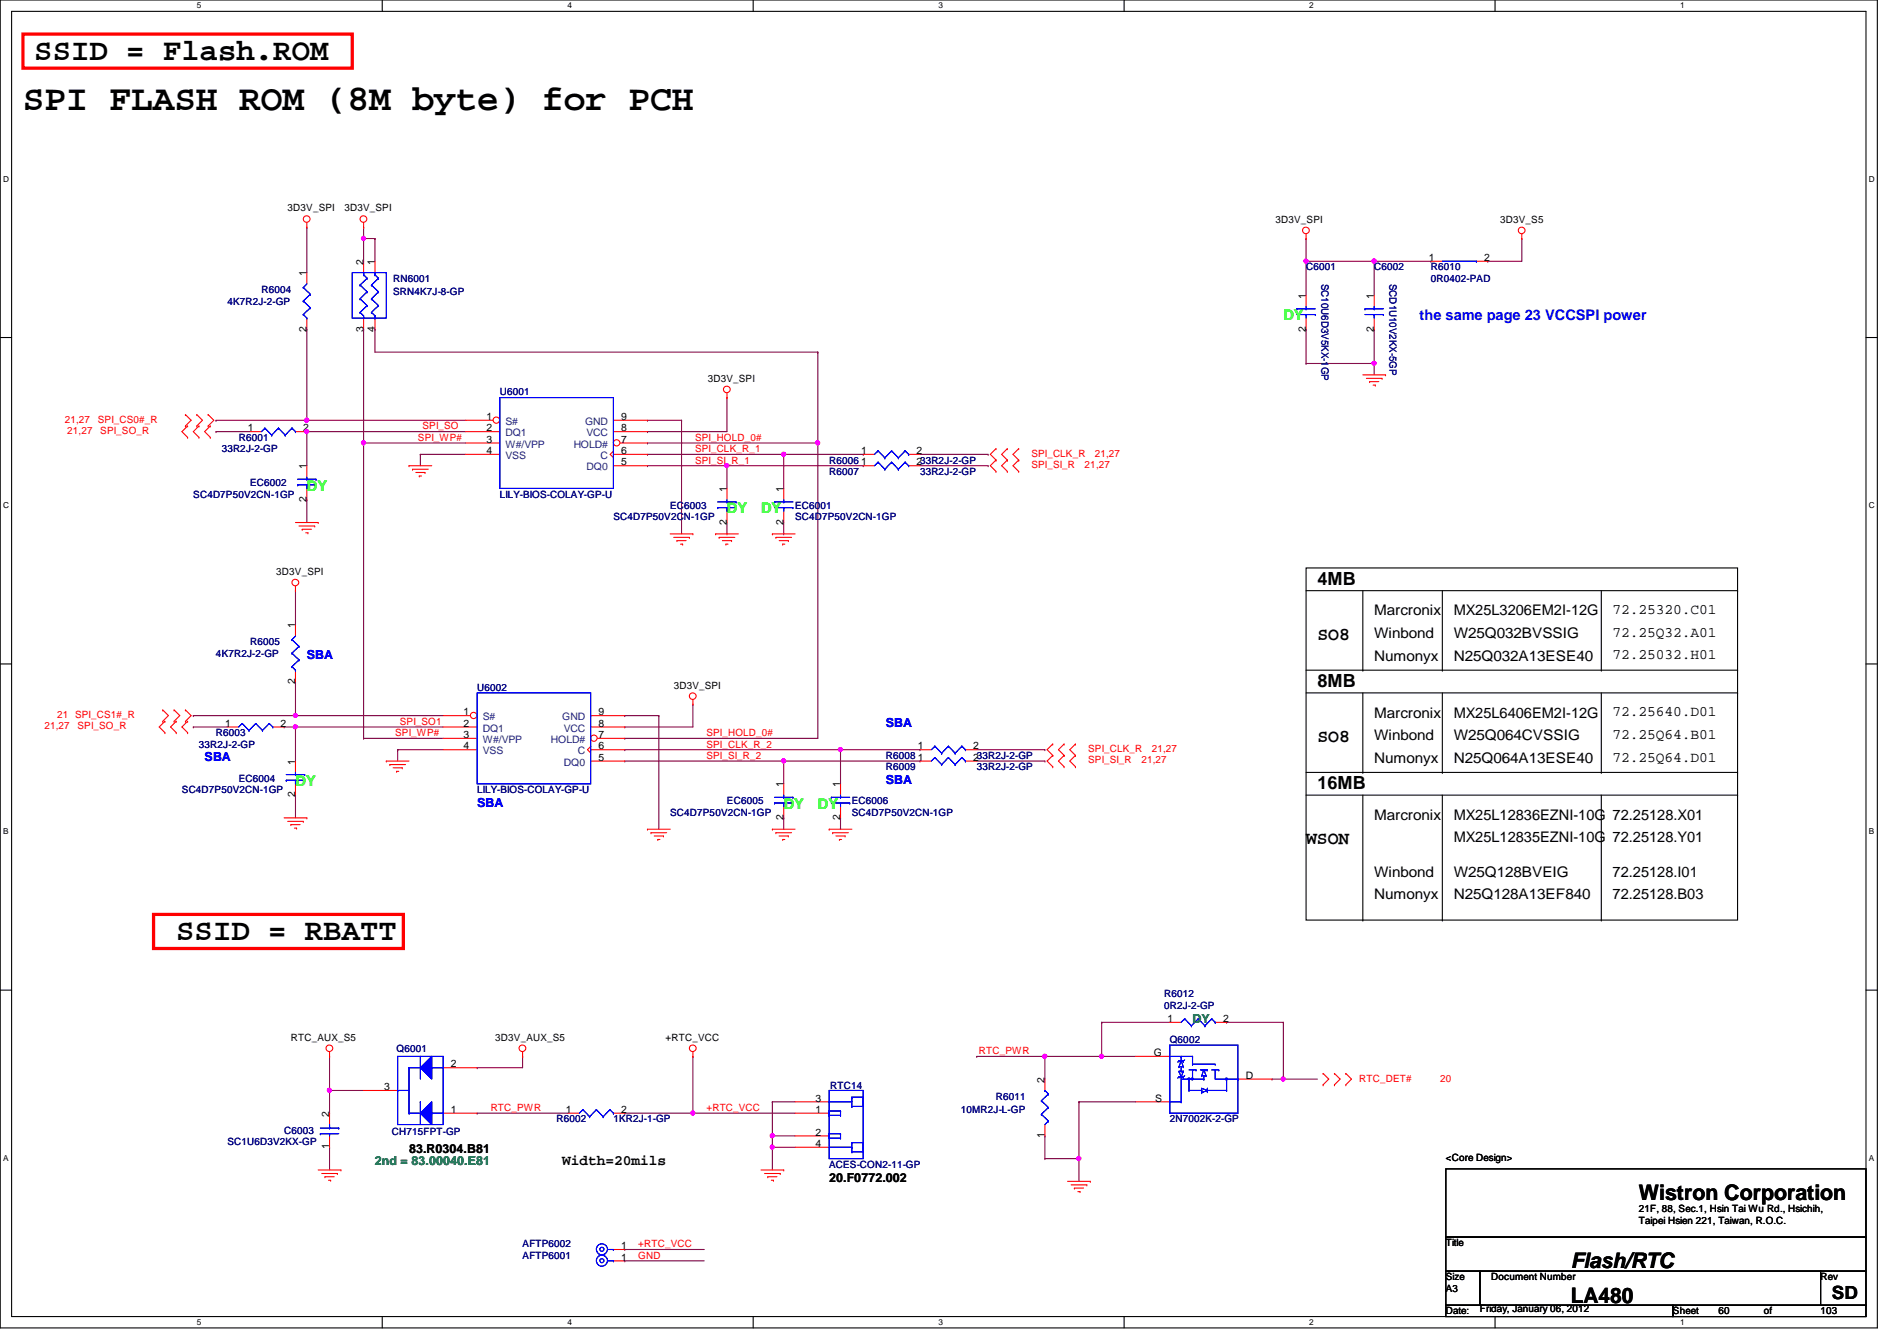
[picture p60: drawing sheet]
<svg xmlns="http://www.w3.org/2000/svg" width="297mm" height="210mm" viewBox="0 0 297 210" stroke-linecap="round" stroke-linejoin="round" font-family="sans-serif">
<defs><g id="words">
<text font-size="5.7" x="3.6" y="17.1">SPI FLASH ROM (8M byte) for PCH</text>
<g font-size="4.8">
<text x="5.4" y="9.4">SSID = Flash.ROM</text>
<text x="27.6" y="147.2">SSID = RBATT</text>
</g>
<g font-size="3.3">
<text x="256.6" y="187.9">Wistron Corporation</text>
<text x="246" y="203.9">LA480</text>
<text x="246" y="198.5">Flash/RTC</text>
</g>
<g font-size="2.8">
<text x="206.3" y="91.5">4MB</text>
<text x="206.3" y="100.2">SO8</text>
<text x="206.3" y="107.5">8MB</text>
<text x="206.3" y="116.2">SO8</text>
<text x="206.3" y="123.5">16MB</text>
<text x="204.5" y="132.2">WSON</text>
<text x="286.8" y="203.4">SD</text>
</g>
<g font-size="2.3" fill="#0f0">
<text x="201" y="50.1">DY</text>
<text x="48" y="76.8">DY</text>
<text x="113.8" y="80.3">DY</text>
<text x="119.2" y="80.3">DY</text>
<text x="46.3" y="123">DY</text>
<text x="122.7" y="126.6">DY</text>
<text x="128.1" y="126.6">DY</text>
</g>
<text font-size="2.3" fill="#00f" x="222.3" y="50.1">the same page 23 VCCSPI power</text>
<g font-size="2.3">
<text x="215.2" y="96.3">Marcronix</text>
<text x="215.2" y="99.9">Winbond</text>
<text x="227.6" y="96.3">MX25L3206EM2I-12G</text>
<text x="227.6" y="99.9">W25Q032BVSSIG</text>
<text x="252.5" y="96.1">72.25320.C01</text>
<text x="252.5" y="99.7">72.25Q32.A01</text>
<text x="215.2" y="103.4">Numonyx</text>
<text x="227.6" y="103.4">N25Q032A13ESE40</text>
<text x="252.5" y="103.2">72.25032.H01</text>
<text x="215.2" y="112.3">Marcronix</text>
<text x="227.6" y="112.3">MX25L6406EM2I-12G</text>
<text x="252.5" y="112.1">72.25640.D01</text>
<text x="215.2" y="115.9">Winbond</text>
<text x="215.2" y="119.4">Numonyx</text>
<text x="227.6" y="119.4">N25Q064A13ESE40</text>
<text x="227.6" y="115.9">W25Q064CVSSIG</text>
<text x="252.5" y="119.2">72.25Q64.D01</text>
<text x="252.5" y="115.7">72.25Q64.B01</text>
<text x="215.2" y="128.3">Marcronix</text>
<text x="227.6" y="131.9">MX25L12835EZNI-10G 72.25128.Y01</text>
<text x="227.6" y="128.3">MX25L12836EZNI-10G 72.25128.X01</text>
<text x="215.2" y="137.2">Winbond</text>
<text x="227.6" y="137.2">W25Q128BVEIG</text>
<text x="252.5" y="137.2">72.25128.I01</text>
<text x="215.2" y="140.8">Numonyx</text>
<text x="227.6" y="140.8">N25Q128A13EF840</text>
<text x="252.5" y="140.8">72.25128.B03</text>
<text x="88.1" y="182.3">Width=20mils</text>
</g>
<g font-size="1.9" fill="#00f">
<text x="48" y="103.2">SBA</text>
<text x="138.7" y="113.8">SBA</text>
<text x="32" y="119.2">SBA</text>
<text x="138.7" y="122.7">SBA</text>
<text x="74.7" y="126.3">SBA</text>
</g>
<g font-size="1.9" fill="#008000">
<text x="186.7" y="160.1">DY</text>
<text x="58.7" y="182.3">2nd = 83.00040.E81</text>
</g>
<g font-size="1.9">
<text x="64" y="180.5">83.R0304.B81</text>
<text x="129.8" y="185">20.F0772.002</text>
</g>
<g font-size="1.6">
<text x="45" y="33.1">3D3V_SPI</text>
<text x="53.9" y="33.1">3D3V_SPI</text>
<text x="199.7" y="34.9">3D3V_SPI</text>
<text x="234.9" y="34.9">3D3V_S5</text>
<text x="56.9" y="41.4" transform="rotate(-90 56.9 41.4)">2</text>
<text x="58.7" y="41.4" transform="rotate(-90 58.7 41.4)">1</text>
<text x="223.7" y="40.9">1</text>
<text x="232.4" y="40.9">2</text>
<text x="48" y="43.2" transform="rotate(-90 48 43.2)">1</text>
<text x="204.5" y="46.8" transform="rotate(-90 204.5 46.8)">1</text>
<text x="215.1" y="46.8" transform="rotate(-90 215.1 46.8)">1</text>
<text x="48" y="51.9" transform="rotate(-90 48 51.9)">2</text>
<text x="56.9" y="51.9" transform="rotate(-90 56.9 51.9)">3</text>
<text x="58.7" y="51.9" transform="rotate(-90 58.7 51.9)">4</text>
<text x="204.5" y="51.9" transform="rotate(-90 204.5 51.9)">2</text>
<text x="215.1" y="51.9" transform="rotate(-90 215.1 51.9)">2</text>
<text x="110.8" y="59.8">3D3V_SPI</text>
<text x="76.2" y="65.7">1</text>
<text x="97.3" y="65.7">9</text>
<text x="38.8" y="67.5">1</text>
<text x="47.5" y="67.5">2</text>
<text x="76.2" y="67.5">2</text>
<text x="76.2" y="69.3">3</text>
<text x="76.2" y="71.1">4</text>
<text x="97.3" y="71.1">6</text>
<text x="97.3" y="69.3">7</text>
<text x="97.3" y="67.5">8</text>
<text x="134.8" y="71.1">1</text>
<text x="143.5" y="71.1">2</text>
<text x="48" y="73.4" transform="rotate(-90 48 73.4)">1</text>
<text x="97.3" y="72.9">5</text>
<text x="113.8" y="77" transform="rotate(-90 113.8 77)">1</text>
<text x="122.7" y="77" transform="rotate(-90 122.7 77)">1</text>
<text x="134.8" y="72.9">1</text>
<text x="143.5" y="72.9">233R2J-2-GP</text>
<text x="48" y="78.6" transform="rotate(-90 48 78.6)">2</text>
<text x="113.8" y="82.1" transform="rotate(-90 113.8 82.1)">2</text>
<text x="122.7" y="82.1" transform="rotate(-90 122.7 82.1)">2</text>
<text x="43.3" y="90">3D3V_SPI</text>
<text x="46.2" y="98.3" transform="rotate(-90 46.2 98.3)">1</text>
<text x="46.2" y="107" transform="rotate(-90 46.2 107)">2</text>
<text x="105.5" y="107.8">3D3V_SPI</text>
<text x="35.3" y="113.7">1</text>
<text x="43.9" y="113.7">2</text>
<text x="72.6" y="112">1</text>
<text x="72.6" y="113.7">2</text>
<text x="93.7" y="113.7">8</text>
<text x="93.7" y="112">9</text>
<text x="46.2" y="119.7" transform="rotate(-90 46.2 119.7)">1</text>
<text x="72.6" y="115.5">3</text>
<text x="72.6" y="117.3">4</text>
<text x="93.7" y="119.1">5</text>
<text x="93.7" y="117.3">6</text>
<text x="93.7" y="115.5">7</text>
<text x="143.7" y="117.3">1</text>
<text x="143.7" y="119.1">1</text>
<text x="152.4" y="117.3">2</text>
<text x="152.4" y="119.1">233R2J-2-GP</text>
<text x="46.2" y="124.8" transform="rotate(-90 46.2 124.8)">2</text>
<text x="122.7" y="123.2" transform="rotate(-90 122.7 123.2)">1</text>
<text x="131.6" y="123.2" transform="rotate(-90 131.6 123.2)">1</text>
<text x="122.7" y="128.4" transform="rotate(-90 122.7 128.4)">2</text>
<text x="131.6" y="128.4" transform="rotate(-90 131.6 128.4)">2</text>
<text x="182.8" y="160">1</text>
<text x="191.5" y="160">2</text>
<text x="45.5" y="162.9">RTC_AUX_S5</text>
<text x="70.6" y="167.1">2</text>
<text x="77.6" y="162.9">3D3V_AUX_S5</text>
<text x="104.2" y="162.9">+RTC_VCC</text>
<text x="180.7" y="165.3">G</text>
<text x="60.2" y="170.6">3</text>
<text x="127.7" y="172.4">3</text>
<text x="163.6" y="169.5" transform="rotate(-90 163.6 169.5)">2</text>
<text x="180.9" y="172.4">S</text>
<text x="195.1" y="168.9">D</text>
<text x="51.6" y="179.9" transform="rotate(-90 51.6 179.9)">1</text>
<text x="51.6" y="174.8" transform="rotate(-90 51.6 174.8)">2</text>
<text x="70.6" y="174.2">1</text>
<text x="88.6" y="174.2">1</text>
<text x="97.3" y="174.2">2</text>
<text x="127.7" y="179.5">4</text>
<text x="127.7" y="174.2">1</text>
<text x="127.7" y="177.8">2</text>
<text x="163.6" y="178.1" transform="rotate(-90 163.6 178.1)">1</text>
<text x="226.4" y="181.7">&lt;Core Design&gt;</text>
<text x="256.6" y="189.7">21F, 88, Sec.1, Hsin Tai Wu Rd., Hsichih,</text>
<text x="256.6" y="191.6">Taipei Hsien 221, Taiwan, R.O.C.</text>
<text x="97.3" y="195.5">1</text>
<text x="97.3" y="197.3">1</text>
<text x="226.4" y="195.1">Title</text>
<text x="226.4" y="200.4">Size</text>
<text x="226.4" y="202.2">A3</text>
<text x="233.5" y="200.4">Document Number</text>
<text x="285.1" y="200.4">Rev</text>
<text x="226.4" y="205.7">Date:</text>
<text x="231.7" y="205.4">Friday, January 06, 2012</text>
<text x="262" y="205.7">Sheet</text>
<text x="269.1" y="205.7">60</text>
<text x="276.2" y="205.7">of</text>
<text x="285.1" y="205.7">103</text>
</g>
<g font-size="1.6" fill="#000080">
<text x="35.6" y="47.7">4K7R2J-2-GP</text>
<text x="40.9" y="45.9">R6004</text>
<text x="61.5" y="44.1">RN6001</text>
<text x="61.5" y="46.2">SRN4K7J-8-GP</text>
<text x="204.5" y="42.3">C6001</text>
<text x="206.9" y="44.4" transform="rotate(90 206.9 44.4)">SC10U6D3V5KX-1GP</text>
<text x="215.2" y="42.3">C6002</text>
<text x="217.6" y="44.4" transform="rotate(90 217.6 44.4)">SCD1U10V2KX-5GP</text>
<text x="224.1" y="42.3">R6010</text>
<text x="224.1" y="44.1">0R0402-PAD</text>
<text x="78.3" y="61.9">U6001</text>
<text x="34.7" y="70.8">33R2J-2-GP</text>
<text x="37.4" y="69">R6001</text>
<text x="30.3" y="77.9">SC4D7P50V2CN-1GP</text>
<text x="39.2" y="76.1">EC6002</text>
<text x="78.3" y="77.9">LILY-BIOS-COLAY-GP-U</text>
<text x="129.8" y="72.6">R6006</text>
<text x="129.8" y="74.3">R6007</text>
<text x="144.1" y="74.3">33R2J-2-GP</text>
<text x="96.1" y="81.4">SC4D7P50V2CN-1GP</text>
<text x="104.9" y="79.7">EC6003</text>
<text x="124.5" y="79.7">EC6001</text>
<text x="124.5" y="81.4">SC4D7P50V2CN-1GP</text>
<text x="39.2" y="101">R6005</text>
<text x="33.8" y="102.8">4K7R2J-2-GP</text>
<text x="74.7" y="108.1">U6002</text>
<text x="31.2" y="117">33R2J-2-GP</text>
<text x="33.8" y="115.2">R6003</text>
<text x="138.7" y="118.8">R6008</text>
<text x="28.5" y="124.1">SC4D7P50V2CN-1GP</text>
<text x="37.4" y="122.3">EC6004</text>
<text x="74.7" y="124.1">LILY-BIOS-COLAY-GP-U</text>
<text x="113.8" y="125.9">EC6005</text>
<text x="133.4" y="125.9">EC6006</text>
<text x="138.7" y="120.6">R6009</text>
<text x="152.9" y="120.6">33R2J-2-GP</text>
<text x="104.9" y="127.7">SC4D7P50V2CN-1GP</text>
<text x="133.4" y="127.7">SC4D7P50V2CN-1GP</text>
<text x="182.3" y="156.1">R6012</text>
<text x="182.3" y="157.9">0R2J-2-GP</text>
<text x="62.1" y="164.7">Q6001</text>
<text x="183.2" y="163.2">Q6002</text>
<text x="130" y="170.5">RTC14</text>
<text x="156" y="172.1">R6011</text>
<text x="35.6" y="179.2">SC1U6D3V2KX-GP</text>
<text x="44.5" y="177.5">C6003</text>
<text x="61.4" y="177.6">CH715FPT-GP</text>
<text x="87.2" y="175.7">R6002</text>
<text x="96.1" y="175.7">1KR2J-1-GP</text>
<text x="150.4" y="174.2">10MR2J-L-GP</text>
<text x="183.2" y="175.7">2N7002K-2-GP</text>
<text x="129.8" y="182.8">ACES-CON2-11-GP</text>
<text x="81.8" y="195.2">AFTP6002</text>
<text x="81.8" y="197">AFTP6001</text>
</g>
<g font-size="1.6" fill="#f00">
<text x="10.2" y="66.2">21,27</text>
<text x="10.5" y="67.9">21,27</text>
<text x="15.3" y="66.2">SPI_CS0#_R</text>
<text x="15.7" y="67.9">SPI_SO_R</text>
<text x="65.4" y="69">SPI_WP#</text>
<text x="66.2" y="67.2">SPI_SO</text>
<text x="108.8" y="69">SPI_HOLD_0#</text>
<text x="108.8" y="70.8">SPI_CLK_R_1</text>
<text x="161.5" y="71.5">SPI_CLK_R</text>
<text x="171.4" y="71.5">21,27</text>
<text x="108.8" y="72.6">SPI_SI_R_1</text>
<text x="161.5" y="73.3">SPI_SI_R</text>
<text x="169.8" y="73.3">21,27</text>
<text x="8.9" y="112.4">21 SPI_CS1#_R</text>
<text x="62.6" y="113.5">SPI_SO1</text>
<text x="7" y="114.2">21,27</text>
<text x="12.1" y="114.2">SPI_SO_R</text>
<text x="61.9" y="115.2">SPI_WP#</text>
<text x="110.6" y="118.8">SPI_SI_R_2</text>
<text x="110.6" y="117">SPI_CLK_R_2</text>
<text x="110.6" y="115.2">SPI_HOLD_0#</text>
<text x="170.4" y="117.7">SPI_CLK_R</text>
<text x="170.4" y="119.5">SPI_SI_R</text>
<text x="178.7" y="119.5">21,27</text>
<text x="180.3" y="117.7">21,27</text>
<text x="153.3" y="165">RTC_PWR</text>
<text x="76.8" y="173.9">RTC_PWR</text>
<text x="110.6" y="173.9">+RTC_VCC</text>
<text x="212.8" y="169.3">RTC_DET#</text>
<text x="225.5" y="169.3">20</text>
<text x="99.9" y="195.2">+RTC_VCC</text>
<text x="99.9" y="197">GND</text>
</g>
<g font-size="1.6" fill="#004080">
<text x="79.2" y="66.5">S#</text>
<text x="79.2" y="68.3">DQ1</text>
<text x="79.2" y="70.1">W#/VPP</text>
<text x="79.2" y="71.8">VSS</text>
<text x="89.8" y="70.1">HOLD#</text>
<text x="91.6" y="66.5">GND</text>
<text x="91.8" y="68.3">VCC</text>
<text x="94" y="71.8">C</text>
<text x="91.9" y="73.6">DQ0</text>
<text x="75.6" y="112.7">S#</text>
<text x="88.1" y="112.7">GND</text>
<text x="75.6" y="114.5">DQ1</text>
<text x="75.6" y="116.3">W#/VPP</text>
<text x="75.6" y="118.1">VSS</text>
<text x="86.3" y="116.3">HOLD#</text>
<text x="88.3" y="114.5">VCC</text>
<text x="88.3" y="119.8">DQ0</text>
<text x="90.5" y="118.1">C</text>
</g>
<g font-size="1.3">
<text x="30.8" y="1.3">5</text>
<text x="88.9" y="1.3">4</text>
<text x="146.9" y="1.3">3</text>
<text x="205" y="1.3">2</text>
<text x="263.1" y="1.3">1</text>
<text x=".5" y="28.4">D</text>
<text x="292.6" y="28.4">D</text>
<text x=".5" y="79.5">C</text>
<text x="292.6" y="79.5">C</text>
<text x=".5" y="130.6">B</text>
<text x="292.6" y="130.6">B</text>
<text x=".5" y="181.7">A</text>
<text x="292.6" y="181.7">A</text>
<text x="30.8" y="207.4">5</text>
<text x="88.9" y="207.4">4</text>
<text x="146.9" y="207.4">3</text>
<text x="205" y="207.4">2</text>
<text x="263.1" y="207.4">1</text>
</g>
</g></defs>
<path d="M0 0h294v207.9h-294zM1.8 1.8h290.4v204.3h-290.4z" fill="none" stroke="#000" stroke-width=".17"/>
<g fill="#fff">
<path d="M30.8 .2h.7v1.4h-.7z"/>
<path d="M30.8 206.2h.7v1.4h-.7z"/>
</g>
<path d="M59.9 0v1.8M59.9 206.1v1.8" fill="none" stroke="#000" stroke-width=".17"/>
<g fill="#fff">
<path d="M88.9 .2h.6v1.4h-.6z"/>
<path d="M88.9 206.2h.6v1.4h-.6z"/>
</g>
<path d="M117.9 0v1.8M117.9 206.1v1.8" fill="none" stroke="#000" stroke-width=".17"/>
<g fill="#fff">
<path d="M146.9 .2h.7v1.4h-.7z"/>
<path d="M146.9 206.2h.7v1.4h-.7z"/>
</g>
<path d="M176 0v1.8M176 206.1v1.8" fill="none" stroke="#000" stroke-width=".17"/>
<g fill="#fff">
<path d="M205 .2h.7v1.4h-.7z"/>
<path d="M205 206.2h.7v1.4h-.7z"/>
</g>
<path d="M234.1 0v1.8M234.1 206.1v1.8" fill="none" stroke="#000" stroke-width=".17"/>
<g fill="#fff">
<path d="M263.1 .2h.7v1.4h-.7z"/>
<path d="M263.1 206.2h.7v1.4h-.7z"/>
<path d="M.5 27.3h.9v1.4h-.9z"/>
<path d="M292.6 27.3h.9v1.4h-.9z"/>
<path d="M.5 78.4h.9v1.4h-.9z"/>
<path d="M292.6 78.4h.9v1.4h-.9z"/>
</g>
<path d="M0 52.8h1.8M292.2 52.8h1.8" fill="none" stroke="#000" stroke-width=".17"/>
<g fill="#fff">
<path d="M.5 129.5h.8v1.4h-.8z"/>
<path d="M292.6 129.5h.9v1.4h-.9z"/>
</g>
<path d="M0 103.9h1.8M292.2 103.9h1.8" fill="none" stroke="#000" stroke-width=".17"/>
<g fill="#fff">
<path d="M.5 180.5h.8v1.4h-.8z"/>
<path d="M292.6 180.5h.9v1.4h-.9z"/>
</g>
<path d="M0 155h1.8M292.2 155h1.8" fill="none" stroke="#000" stroke-width=".17"/>
<path d="M215.2 40.9h.1M215.2 40.9v5.3" fill="none" stroke="#800040" stroke-width=".17"/>
<circle cx="215.2" cy="40.9" r=".32" fill="#f0f"/>
<circle cx="215.2" cy="40.9" r=".32" fill="none" stroke="#f0f" stroke-width=".17"/>
<path d="M204.5 40.9h.1M204.5 40.9h10.7M204.5 40.9v5.3M215.2 56.9h.1M215.2 56.9v1.8" fill="none" stroke="#800040" stroke-width=".17"/>
<circle cx="204.5" cy="40.9" r=".32" fill="#f0f"/>
<circle cx="204.5" cy="40.9" r=".32" fill="none" stroke="#f0f" stroke-width=".17"/>
<path d="M204.5 56.9h.1M204.5 56.9h10.7" fill="none" stroke="#800040" stroke-width=".17"/>
<circle cx="215.2" cy="56.9" r=".32" fill="#f0f"/>
<circle cx="215.2" cy="56.9" r=".32" fill="none" stroke="#f0f" stroke-width=".17"/>
<path d="M204.5 37.3h.1M204.5 37.3v3.6M204.5 51.6h.1M204.5 51.6v5.3M215.2 51.6h.1M215.2 51.6v5.3M215.2 40.9h8.9M224.1 40.9h.1" fill="none" stroke="#800040" stroke-width=".17"/>
<circle cx="215.2" cy="40.9" r=".32" fill="#f0f"/>
<circle cx="215.2" cy="40.9" r=".32" fill="none" stroke="#f0f" stroke-width=".17"/>
<path d="M238.3 37.3h.1M238.3 37.3v3.6h-5.3M233 40.9h.1M51.6 165.4h.1M51.6 170.7h.1M51.6 165.4v8.8M74.7 167.1h.1M74.7 174.2h.1M74.7 174.2h14.2M81.8 165.4h.1M81.8 165.4v1.7h-7.1" fill="none" stroke="#800040" stroke-width=".17"/>
<circle cx="51.6" cy="170.7" r=".32" fill="#f0f"/>
<circle cx="51.6" cy="170.7" r=".32" fill="none" stroke="#f0f" stroke-width=".17"/>
<path d="M51.6 179.6h.1M51.6 170.7h.1M51.6 179.6v3.5M51.6 170.7h5.3M108.5 174.2h.1M108.5 174.2h16M120.9 179.6h.1M120.9 179.6v3.5M97.8 195.6h.1M97.8 195.6h12.5" fill="none" stroke="#800040" stroke-width=".17"/>
<circle cx="108.5" cy="174.2" r=".32" fill="#f0f"/>
<circle cx="108.5" cy="174.2" r=".32" fill="none" stroke="#f0f" stroke-width=".17"/>
<path d="M97.8 174.2h.1M108.5 165.4h.1M108.5 165.4v8.8h-10.7M120.9 177.8h.1M120.9 179.6h.1M120.9 177.8h3.6M120.9 179.6h3.6" fill="none" stroke="#800040" stroke-width=".17"/>
<circle cx="120.9" cy="179.6" r=".32" fill="#f0f"/>
<circle cx="120.9" cy="179.6" r=".32" fill="none" stroke="#f0f" stroke-width=".17"/>
<path d="M120.9 177.8h.1M120.9 177.8v1.8" fill="none" stroke="#800040" stroke-width=".17"/>
<circle cx="120.9" cy="177.8" r=".32" fill="#f0f"/>
<circle cx="120.9" cy="177.8" r=".32" fill="none" stroke="#f0f" stroke-width=".17"/>
<g fill="none" stroke="#800040" stroke-width=".17">
<path d="M48 35.6h.1M48 35.6v7.1M56.9 35.6h.1M56.9 37.3h.1M56.9 37.3h1.8M56.9 35.6v5.3M58.7 37.3h.1M58.7 37.3v3.6M48 67.6h.1M48 67.6v5.3M122.7 71.1h.1M122.7 71.1v5.4"/>
<path d="M113.8 83.6h.1M113.8 81.8v1.8M122.7 83.6h.1M122.7 81.8v1.8M120.9 172.5h.1M120.9 172.5h3.6M120.9 172.5v5.3M97.8 197.4h.1M97.8 197.4h12.5"/>
</g>
<circle cx="56.9" cy="37.3" r=".32" fill="#f0f"/>
<circle cx="56.9" cy="37.3" r=".32" fill="none" stroke="#f0f" stroke-width=".17"/>
<path d="M48 51.6h.1M48 51.6v14.2M58.7 51.6h.1M58.7 51.6v3.5M48 67.6h.1M48 67.6h24.9M65.8 71.1h.1M65.8 71.1v1.8" fill="none" stroke="#800040" stroke-width=".17"/>
<circle cx="48" cy="67.5" r=".32" fill="#f0f"/>
<circle cx="48" cy="67.5" r=".32" fill="none" stroke="#f0f" stroke-width=".17"/>
<g fill="none" stroke="#800040" stroke-width=".17">
<path d="M56.9 51.6h.1M56.9 51.6v17.7M58.7 55.1h69.4M128.1 55.1h.1M128.1 55.1v14.2M48 78.2h.1M48 65.8h.1M48 78.2v3.6M48 65.8h24.9M56.9 69.3h.1M56.9 69.3h16M65.8 71.1h.1"/>
<path d="M65.8 71.1h7.1M113.8 72.9h.1M113.8 72.9v3.6"/>
</g>
<circle cx="48" cy="65.8" r=".32" fill="#f0f"/>
<circle cx="48" cy="65.8" r=".32" fill="none" stroke="#f0f" stroke-width=".17"/>
<path d="M33.8 67.6h.1M33.8 67.6h5.4M122.7 71.1h12.5M135.2 71.1h.1" fill="none" stroke="#800040" stroke-width=".17"/>
<circle cx="122.7" cy="71.1" r=".32" fill="#f0f"/>
<circle cx="122.7" cy="71.1" r=".32" fill="none" stroke="#f0f" stroke-width=".17"/>
<path d="M113.8 72.9h21.4M135.2 72.9h.1" fill="none" stroke="#800040" stroke-width=".17"/>
<circle cx="113.8" cy="72.9" r=".32" fill="#f0f"/>
<circle cx="113.8" cy="72.9" r=".32" fill="none" stroke="#f0f" stroke-width=".17"/>
<g fill="none" stroke="#800040" stroke-width=".17">
<path d="M33.8 65.8h.1M33.8 65.8h14.2M56.9 69.3h.1M56.9 69.3v46.3M101.4 67.6h.1M101.4 72.9h.1M101.4 69.3h.1M101.4 71.1h.1M101.4 65.8h.1M101.4 65.8h5.3M101.4 72.9h12.4M101.4 69.3h26.7"/>
<path d="M101.4 71.1h21.3M106.7 65.8h.1M106.7 65.8v17.8M113.8 62.2h.1M113.8 62.2v5.4h-12.4M44.5 113.8h.1M44.5 113.8h1.8"/>
</g>
<circle cx="56.9" cy="69.3" r=".32" fill="#f0f"/>
<circle cx="56.9" cy="69.3" r=".32" fill="none" stroke="#f0f" stroke-width=".17"/>
<path d="M46.3 92.5h.1M46.3 92.5v5.3M46.3 106.7h.1M46.3 106.7v5.3" fill="none" stroke="#800040" stroke-width=".17"/>
<circle cx="46.2" cy="112" r=".32" fill="#f0f"/>
<circle cx="46.2" cy="112" r=".32" fill="none" stroke="#f0f" stroke-width=".17"/>
<path d="M30.3 112h.1M30.3 112h16M46.3 113.8h.1M46.3 113.8v5.3M62.3 117.3h.1M62.3 117.3v1.8M62.3 117.3h7.1M97.8 113.8h.1M108.5 110.2h.1M108.5 110.2v3.6h-10.7" fill="none" stroke="#800040" stroke-width=".17"/>
<circle cx="46.2" cy="113.8" r=".32" fill="#f0f"/>
<circle cx="46.2" cy="113.8" r=".32" fill="none" stroke="#f0f" stroke-width=".17"/>
<g fill="none" stroke="#800040" stroke-width=".17">
<path d="M30.3 113.8h.1M30.3 113.8h5.3M46.3 113.8h.1M46.3 113.8h23.1M122.7 119.1h.1M122.7 119.1v3.6M131.6 117.3h.1M131.6 117.3v5.4M131.6 117.3h12.5M144.1 117.3h.1M46.3 124.5h.1M46.3 124.5v3.5"/>
<path d="M122.7 128h.1M122.7 128v1.8M131.6 128h.1M131.6 128v1.8"/>
</g>
<circle cx="131.6" cy="117.3" r=".32" fill="#f0f"/>
<circle cx="131.6" cy="117.3" r=".32" fill="none" stroke="#f0f" stroke-width=".17"/>
<path d="M122.7 119.1h21.4M144.1 119.1h.1" fill="none" stroke="#800040" stroke-width=".17"/>
<circle cx="122.7" cy="119.1" r=".32" fill="#f0f"/>
<circle cx="122.7" cy="119.1" r=".32" fill="none" stroke="#f0f" stroke-width=".17"/>
<g fill="none" stroke="#800040" stroke-width=".17">
<path d="M128.1 69.3h.1M128.1 69.3v46.3M46.3 112h.1M46.3 112h23.1M56.9 115.6h.1M56.9 115.6h12.5M97.8 119.1h.1M97.8 117.3h.1M97.8 112h.1M97.8 119.1h24.9M97.8 117.3h33.8M97.8 112h5.4"/>
<path d="M103.2 112h.1M103.2 112v17.8"/>
</g>
<circle cx="128" cy="69.3" r=".32" fill="#f0f"/>
<circle cx="128" cy="69.3" r=".32" fill="none" stroke="#f0f" stroke-width=".17"/>
<path d="M144.1 71.1h10.6M144.1 72.9h10.6M154.7 71.1h.1M154.7 72.9h.1M97.8 115.6h.1M97.8 115.6h30.3M152.9 117.3h10.7M152.9 119.1h10.7M163.6 117.3h.1M163.6 119.1h.1M168.9 181.4h.1M168.9 181.4v3.5" fill="none" stroke="#800040" stroke-width=".17"/>
<circle cx="168.9" cy="181.3" r=".32" fill="#f0f"/>
<circle cx="168.9" cy="181.3" r=".32" fill="none" stroke="#f0f" stroke-width=".17"/>
<path d="M201 168.9h.1M201 168.9h5.3" fill="none" stroke="#800040" stroke-width=".17"/>
<circle cx="200.9" cy="168.9" r=".32" fill="#f0f"/>
<circle cx="200.9" cy="168.9" r=".32" fill="none" stroke="#f0f" stroke-width=".17"/>
<path d="M168.9 172.5h.1M168.9 172.5h8.9M172.5 165.4h.1M172.5 165.4h5.3M192.1 160h.1M192.1 160h8.9M199.2 168.9h.1M201 160h.1M201 160v8.9h-1.8" fill="none" stroke="#800040" stroke-width=".17"/>
<circle cx="172.5" cy="165.3" r=".32" fill="#f0f"/>
<circle cx="172.5" cy="165.3" r=".32" fill="none" stroke="#f0f" stroke-width=".17"/>
<path d="M163.6 165.4h.1M172.5 160h.1M172.5 160v5.4h-8.9" fill="none" stroke="#800040" stroke-width=".17"/>
<circle cx="163.6" cy="165.3" r=".32" fill="#f0f"/>
<circle cx="163.6" cy="165.3" r=".32" fill="none" stroke="#f0f" stroke-width=".17"/>
<path d="M152.9 165.4h.1M152.9 165.4h10.7M163.6 165.4h.1M163.6 177.8h.1M163.6 165.4v3.5M163.6 177.8v3.6M168.9 172.5h.1M168.9 172.5v8.9h-5.3M172.5 160h.1M172.5 160h10.7M163.6 181.4h.1" fill="none" stroke="#800040" stroke-width=".17"/>
<g fill="none" stroke="#f00" stroke-width=".17">
<path d="M48 35.6h.1M48 34.8v.8M56.9 35.6h.1M56.9 34.8v.8M204.5 37.3h.1M204.5 36.6v.7M238.3 37.3h.1M238.3 36.6v.7M48 42.7v1.7M48 49.8v1.8M56.9 40.9v1.8M56.9 49.8v1.8"/>
<path d="M58.7 40.9v1.8M58.7 49.8v1.8M204.5 46.2v1.8M204.5 49.8v1.8M213.4 58.7h3.6M213.9 59.2h2.5M214.5 59.7h.1M214.5 59.7h1.4M215.2 46.2v1.8M215.2 49.8v1.8M216.4 59.2h.1M217 58.7h.1"/>
<path d="M224.1 40.9h1.7M231.2 40.9h1.8M29 66.7h.1M29 64.9h.1M29 64.9l.9 .9-.9 .9M29.4 68.5h.1M29.4 66.7h.1M29.4 66.7l-.9 .9 .9 .9M30.8 64.9h.1M30.8 66.7h.1M30.8 64.9l.9 .9-.9 .9M31.2 66.7h.1"/>
<path d="M31.2 68.5h.1M31.2 66.7l-.9 .9 .9 .9M32.6 66.7h.1M32.6 64.9h.1M32.6 64.9l.9 .9-.9 .9M32.9 68.5h.1M32.9 66.7h.1M32.9 66.7l-.9 .9 .9 .9M64 72.9h.1M64 72.9h3.6M64.6 73.4h.1M64.6 73.4h2.5"/>
<path d="M65.1 74h1.4M65.7 74.5h.1M65.7 74.5h.3M66.5 74h.1M113.8 62.2h.1M113.8 61.5v.7M113.8 76.5v1.7M122.7 76.5v1.7M156 72h.1M156 70.2h.1M156 73.8h.1M156 72l-.9 .9 .9 .9"/>
<path d="M156 70.2l-.9 .9 .9 .9M157.7 70.2h.1M157.7 72h.1M157.7 73.8h.1M157.7 70.2l-.9 .9 .9 .9M157.7 72l-.9 .9 .9 .9M159.5 72h.1M159.5 70.2h.1M159.5 73.8h.1M159.5 72l-.9 .9 .9 .9M159.5 70.2l-.9 .9 .9 .9M215 60.3h.3"/>
<path d="M215.3 60.3h.1M46.3 92.5h.1M46.3 81.8h3.5M46.3 91.7v.8M46.8 82.3h2.5M47.3 82.8h.1M47.3 82.8h1.5M47.9 83.4h.3M48.2 83.4h.1M49.3 82.3h.1M49.8 81.8h.1M104.9 83.6h3.6"/>
<path d="M105.5 84.1h2.4M106 84.6h.1M106 84.6h1.4M106.5 85.2h.4M106.9 85.2h.1M107.9 84.1h.1M108.5 83.6h.1M112.1 83.6h.1M112.1 83.6h3.5M112.6 84.1h.1M112.6 84.1h2.5M113.1 84.6h1.5"/>
<path d="M113.7 85.2h.1M113.7 85.2h.3M113.8 80v1.8M114.6 84.6h.1M120.9 83.6h.1M120.9 83.6h3.6M121.5 84.1h.1M121.5 84.1h2.4M122 84.6h1.4M122.6 85.2h.1M122.6 85.2h.3M122.7 80v1.8"/>
<path d="M123.4 84.6h.1M25.5 112.9h.1M25.5 111.1h.1M25.5 111.1l.9 .9-.9 .9M25.8 114.7h.1M25.8 112.9h.1M25.8 112.9l-.9 .9 .9 .9M27.3 111.1h.1M27.3 112.9h.1M27.3 111.1l.8 .9-.8 .9M27.6 112.9h.1M27.6 114.7h.1"/>
<path d="M27.6 112.9l-.9 .9 .9 .9M29 112.9h.1M29 111.1h.1M29 111.1l.9 .9-.9 .9M29.4 114.7h.1M29.4 112.9h.1M29.4 112.9l-.9 .9 .9 .9M46.3 119.1v1.8M60.5 119.1h.1M60.5 119.1h3.5M61 119.7h.1M61 119.7h2.5"/>
<path d="M108.5 110.2h.1M108.5 109.5v.7M164.8 118.2h.1M164.8 116.5h.1M164.8 118.2l-.8 .9 .8 .9M164.8 116.5l-.8 .8 .8 .9M166.6 116.5h.1M166.6 118.2h.1M166.6 116.5l-.9 .8 .9 .9M166.6 118.2l-.9 .9 .9 .9M168.4 118.2h.1M168.4 116.5h.1"/>
<path d="M168.4 118.2l-.9 .9 .9 .9M168.4 116.5l-.9 .8 .9 .9M44.5 128h3.5M45 128.6h2.5M45.5 129.1h.1M45.5 129.1h1.5M46.1 129.6h.3M46.3 122.7v1.8M46.4 129.6h.1M47.5 128.6h.1M48 128h.1M61.5 120.2h1.5"/>
<path d="M62.1 120.7h.1M62.1 120.7h.3M63 120.2h.1M101.4 129.8h.1M101.4 129.8h3.5M101.9 130.3h.1M101.9 130.3h2.5M102.4 130.9h1.5M103 131.4h.1M103 131.4h.3M103.9 130.9h.1M120.9 129.8h.1"/>
<path d="M120.9 129.8h3.6M121.5 130.3h.1M121.5 130.3h2.4M122 130.9h1.4M122.6 131.4h.1M122.6 131.4h.3M122.7 122.7v1.8M122.7 126.2v1.8M123.4 130.9h.1M129.8 129.8h.1M129.8 129.8h3.6M130.4 130.3h.1"/>
<path d="M130.4 130.3h2.4M130.9 130.9h1.4M131.4 131.4h.1M131.4 131.4h.4M131.6 122.7v1.8M131.6 126.2v1.8M132.3 130.9h.1M164.8 120h.1M166.6 120h.1M168.4 120h.1M51.6 165.4h.1M51.6 164.6v.8"/>
<path d="M56.9 170.7h5.4M69.4 174.2h5.3M69.4 167.1h5.3M81.8 165.4h.1M81.8 164.6v.8M88.9 174.2h1.8M96.1 174.2h1.7M108.5 165.4h.1M108.5 164.6v.8M207.2 169.8h.1M207.2 168h.1M207.2 168l.9 .9-.9 .9"/>
<path d="M209 168h.1M209 169.8h.1M209 168l.8 .9-.8 .9M210.7 169.8h.1M210.7 168h.1M210.7 168l.9 .9-.9 .9M49.8 183.1h3.6M50.4 183.7h2.4M50.9 184.2h.1M50.9 184.2h1.4M51.4 184.7h.4M51.8 184.7h.1"/>
<path d="M52.8 183.7h.1M53.4 183.1h.1M96.1 195.6h1.7M119.2 183.1h3.5M119.7 183.7h2.5M120.2 184.2h.1M120.2 184.2h1.5M120.8 184.7h.3M121.1 184.7h.1M122.2 183.7h.1M122.7 183.1h.1M167.2 184.9h3.5"/>
<path d="M167.7 185.5h2.5M168.2 186h.1M168.2 186h1.5M168.8 186.5h.3M169.1 186.5h.1M170.2 185.5h.1M170.7 184.9h.1"/>
<circle cx="48" cy="34.3" r=".52"/>
<circle cx="56.9" cy="34.3" r=".52"/>
<circle cx="204.5" cy="36.1" r=".52"/>
<circle cx="238.3" cy="36.1" r=".52"/>
<circle cx="113.8" cy="61" r=".52"/>
<circle cx="46.3" cy="91.2" r=".52"/>
<circle cx="108.5" cy="109" r=".52"/>
<circle cx="51.6" cy="164.1" r=".52"/>
<circle cx="81.8" cy="164.1" r=".52"/>
<circle cx="108.5" cy="164.1" r=".52"/>
</g>
<g fill="none" stroke="#000" stroke-width=".17">
<path d="M204.5 88.9h67.6v55.1h-67.6zM204.5 92.5h67.6M213.4 92.5v12.4M225.8 92.5v12.4M250.7 92.5v12.4M272.1 92.5h.1M204.5 104.9h67.6M204.5 108.5h67.6M213.4 104.9h.1M213.4 108.5v12.4M225.8 104.9h.1M225.8 108.5v12.4"/>
<path d="M250.7 104.9h.1M250.7 108.5v12.4M272.1 104.9h.1M272.1 108.5h.1M204.5 120.9h67.6M204.5 124.5h67.6M213.4 120.9h.1M213.4 124.5v19.5M225.8 120.9h.1M225.8 124.5v19.5M250.7 120.9h.1M250.7 124.5v19.5"/>
<path d="M272.1 120.9h.1M272.1 124.5h.1M213.4 144h.1M225.8 144h.1M250.7 144h.1M226.4 183h65.8v10.6h-65.8zM226.4 193.6h65.8v5.4h-65.8zM226.4 199h5.3v5.3h-5.3zM231.7 199h53.4v5.3h-53.4zM285.1 199h7.1v5.3h-7.1zM226.4 204.3h35.6v1.8h-35.6zM262 204.3h30.2v1.8h-30.2z"/>
</g>
<path d="M3.6 5.3h51.6v5.4h-51.6zM24 143.1h39.2v5.4h-39.2z" fill="none" stroke="#f00" stroke-width=".51"/>
<g fill="none" stroke="#00f" stroke-width=".17">
<path d="M47.5 45h.1M47.5 47.1h.1M47.5 49.2h.1M47.5 45l1.1 1.1M47.5 47.1l1.1 1.1M47.5 49.2l.5 .6M48 49.8h.1M48 44.4l-.5 .6M48.6 46.1h.1M48.6 48.2h.1M48.6 46.1l-1.1 1M48.6 48.2l-1.1 1"/>
<path d="M55.2 42.7h5.3v7.1h-5.3zM56.4 48.9h.1M56.4 46.8h.1M56.4 44.6h.1M56.4 48.9l.5 .5M56.4 46.8l1.1 1M56.4 44.6l1.1 1.1M56.9 49.4h.1M56.9 43h.1M56.9 42.7h.1M56.9 42.7v.3M56.9 49.4v.4"/>
<path d="M56.9 43l.6 .6M57.5 47.8h.1M57.5 45.7h.1M57.5 43.6h.1M57.5 47.8l-1.1 1.1M57.5 45.7l-1.1 1.1M57.5 43.6l-1.1 1M58.2 44.6h.1M58.2 46.8h.1M58.2 48.9h.1M58.2 44.6l1.1 1.1M58.2 46.8l1.1 1"/>
<path d="M58.2 48.9l.5 .5M58.7 43h.1M58.7 49.4h.1M58.7 49.8h.1M58.7 42.7v.3M58.7 49.4v.4M58.7 43l.6 .6M59.3 43.6h.1M59.3 45.7h.1M59.3 47.8h.1M59.3 43.6l-1.1 1M59.3 45.7l-1.1 1.1"/>
<path d="M59.3 47.8l-1.1 1.1M203.1 48.3h.1M203.1 48.3h2.8M203.1 49.2h2.8M204.5 48.3h.1M204.5 49.2h.1M204.5 48v.3M204.5 49.2v.6M205.9 49.2h.1M213.7 48.3h.1M213.7 48.3h2.9M213.7 49.2h2.9"/>
<path d="M215.2 48.3h.1M215.2 49.2h.1M215.2 48v.3M215.2 49.2v.6M216.6 49.2h.1M225.8 40.9h5.4M231.2 40.9h.1M112.4 79.5h.1M112.4 78.6h2.9M112.4 79.5h2.9M113.8 78.6h.1M113.8 79.5h.1"/>
<path d="M113.8 78.2v.4M113.8 79.5v.5M115.3 78.6h.1M121.3 78.6h.1M121.3 78.6h2.9M121.3 79.5h2.9M122.7 78.6h.1M122.7 79.5h.1M122.7 78.2v.4M122.7 79.5v.5M124.2 79.5h.1M44.8 122.1h.1"/>
<path d="M44.8 121.2h2.9M44.8 122.1h2.9M46.3 121.2h.1M46.3 122.1h.1M46.3 120.9v.3M46.3 122.1v.6M47.7 121.2h.1M121.3 125.7h.1M121.3 124.8h2.9M121.3 125.7h2.9M122.7 124.8h.1M122.7 125.7h.1"/>
<path d="M122.7 124.5v.3M122.7 125.7v.5M124.2 124.8h.1M130.2 124.8h.1M130.2 124.8h2.9M130.2 125.7h2.9M131.6 124.8h.1M131.6 125.7h.1M131.6 124.5v.3M131.6 125.7v.5M133.1 125.7h.1M91.3 173.7h.1"/>
<path d="M91.3 173.7l-.6 .5M91.3 173.7l1 1.1M92.3 174.8h.1M93.4 173.7h.1M93.4 173.7l-1.1 1.1M93.4 173.7l1 1.1M94.4 174.8h.1M95.5 173.7h.1M95.5 173.7l-1.1 1.1M95.5 173.7l.6 .5M96.1 174.2h.1M95.2 195.6h.9"/>
<path d="M96.1 195.6h.1"/>
<circle cx="94.2" cy="195.6" r=".32"/>
<circle cx="94.3" cy="195.6" r=".87"/>
</g>
<path d="M65.8 174.2l1.8-1.7v3.5z" fill="#00f"/>
<path d="M62.3 170.7h.1M62.3 170.7h1.7M64 174.2h.1M64 167.1h.1M64 174.2h1.8M64 167.1v7.1M65.8 174.2l1.8-1.7v3.5zM65.8 172.5h.1M65.8 172.5v3.5" fill="none" stroke="#00f" stroke-width=".17"/>
<path d="M65.8 167.1l1.8-1.7v3.5z" fill="#00f"/>
<path d="M62.3 165.4h7.1v10.6h-7.1zM64 167.1h.1M64 167.1h1.8M65.8 167.1l1.8-1.7v3.5zM65.8 165.4h.1M65.8 165.4v3.5M67.6 167.1h.1M67.6 174.2h.1M67.6 167.1h1.8M67.6 174.2h1.8" fill="none" stroke="#00f" stroke-width=".17"/>
<path d="M65.8 174.2l1.8-1.7v3.5z" fill="#00f"/>
<path d="M62.3 170.7h.1M62.3 170.7h1.7M64 174.2h.1M64 167.1h.1M64 174.2h1.8M64 167.1v7.1M65.8 174.2l1.8-1.7v3.5zM65.8 172.5h.1M65.8 172.5v3.5" fill="none" stroke="#00f" stroke-width=".17"/>
<path d="M65.8 167.1l1.8-1.7v3.5z" fill="#00f"/>
<g fill="none" stroke="#00f" stroke-width=".17">
<path d="M41.5 67h.1M41.5 67l-.6 .6M41.5 67l1 1.1M42.5 68.1h.1M43.6 67h.1M43.6 67l-1.1 1.1M43.6 67l1.1 1.1M44.7 68.1h.1M45.7 67h.1M45.7 67l-1 1.1M45.7 67l.6 .6M46.3 67.6h.1"/>
<path d="M137.5 70.6h.1M137.5 70.6l-.6 .5M137.5 70.6l1.1 1.1M138.6 71.7h.1M139.6 70.6h.1M139.6 70.6l-1 1.1M139.6 70.6l1.1 1.1M140.7 71.7h.1M141.7 70.6h.1M141.7 70.6l-1 1.1M141.7 70.6l.6 .5M142.3 71.1h.1"/>
<path d="M50.2 177.5h.1M50.2 177.5h2.8M50.2 176.6h2.8M51.6 177.5h.1M51.6 176.6h.1M51.6 176v.6M51.6 177.5v.3M53 176.6h.1M62.3 165.4h7.1v10.6h-7.1zM64 167.1h.1M64 167.1h1.8M65.8 167.1l1.8-1.7v3.5z"/>
<path d="M65.8 165.4h.1M65.8 165.4v3.5M67.6 167.1h.1M67.6 174.2h.1M67.6 167.1h1.8M67.6 174.2h1.8"/>
</g>
<path d="M39.2 67.6h1.7M46.3 67.6h1.7M135.2 71.1h1.7M142.3 71.1h1.8M51.6 174.2v1.8M51.6 177.8v1.8" fill="none" stroke="#f00" stroke-width=".17"/>
<circle cx="74.2" cy="112" r=".5" fill="#fff"/>
<g fill="none" stroke="#f00" stroke-width=".17">
<path d="M69.4 112h4.3M69.4 113.8h5.3M69.4 115.6h5.3M69.4 117.3h5.3M92.5 117.3h5.3M92.5 119.1h5.3M92.5 116.8l-.5 .5 .5 .6"/>
<circle cx="74.2" cy="112" r=".5"/>
</g>
<circle cx="93" cy="115.5" r=".5" fill="#fff"/>
<g fill="none" stroke="#f00" stroke-width=".17">
<path d="M135.2 72.9h1.7M142.3 72.9h1.8M92.5 113.8h5.3M92.5 112h5.3M93.6 115.6h4.2M144.1 117.3h1.7M151.2 117.3h1.7M124.5 179.6h5.3M124.5 174.2h5.3M124.5 177.8h5.3M124.5 172.5h5.3M177.8 172.5h5.4"/>
<path d="M177.8 165.4h5.4M183.2 160h1.8M190.3 160h1.8M193.8 168.9h5.4M96.1 197.4h1.7"/>
<circle cx="93" cy="115.5" r=".5"/>
</g>
<g fill="none" stroke="#00f" stroke-width=".17">
<path d="M137.5 72.3h.1M137.5 72.3l-.6 .6M137.5 72.3l1.1 1.1M138.6 73.4h.1M139.6 72.3h.1M139.6 72.3l-1 1.1M139.6 72.3l1.1 1.1M140.7 73.4h.1M141.7 72.3h.1M141.7 72.3l-1 1.1M141.7 72.3l.6 .6M142.3 72.9h.1"/>
<path d="M74.7 108.5h17.8v14.2h-17.8zM146.4 116.8h.1M146.4 116.8l-.6 .5M146.4 116.8l1 1.1M147.4 117.9h.1M148.5 116.8h.1M148.5 116.8l-1.1 1.1M148.5 116.8l1.1 1.1M149.6 117.9h.1M150.6 116.8h.1M150.6 116.8l-1 1.1M150.6 116.8l.6 .5"/>
<path d="M151.2 117.3h.1M185.5 159.5h.1M185.5 159.5l-.5 .5M185.5 159.5l1.1 1.1M187.6 159.5h.1M187.6 159.5l-1 1.1M187.6 159.5l1.1 1.1M189.7 159.5h.1M189.7 159.5l-1 1.1M189.7 159.5l.6 .5M129.8 170.7h5.4v10.7h-5.4zM129.8 173.9h.1"/>
<path d="M129.8 174.6h.1M129.8 174.2h.1M129.8 177.5h.1M129.8 178.1h.1M129.8 177.8h.1M129.8 172.5h.1M129.8 173.9v.7M129.8 177.5v.6M129.8 173.9h1.8M129.8 174.6h1.8M129.8 177.5h1.8M129.8 178.1h1.8"/>
<path d="M129.8 172.5h3.6M129.8 179.6h3.6M131.6 173.9h.1M131.6 174.6h.1M131.6 177.5h.1M131.6 178.1h.1M131.6 173.9v.7M131.6 177.5v.6M133.4 171.7h.1M133.4 173.2h.1M133.4 178.9h.1M133.4 179.6h.1"/>
<path d="M133.4 171.7h1.8M133.4 171.7v1.5M133.4 178.9v1.4M133.4 173.2h1.8M133.4 178.9h1.8M135.2 171.7h.1M135.2 173.2h.1M135.2 172.5h.1M135.2 179.6h.1M135.2 178.9h.1M135.2 171.7v1.5M135.2 178.9v1.4"/>
<path d="M183.2 172.5h.1M183.2 172.5h1.8M183.2 165.4h3.5M184.6 166.1h.1M184.6 167h.1M184.6 167.7h.1M184.6 168.6h.1M184.6 166.1h.7M184.6 166.1l-.2 .1M184.6 167h.7M184.6 167.7l.4 .9M184.6 167.7h.7"/>
<path d="M184.6 168.6l-.2 .1M184.6 168.6h.7M185 165.4h.1M185 166.1h.1M185 168.6h.1M185 167.7h.1M185 172.5h.1M185 165.4v.7M185 167v.7M185 168.6v3.9M185 166.1l-.4 .9M185 166.1l.3 .9"/>
<path d="M185 168.9h3.5M185.3 166.1h.1M185.3 167h.1M185.3 167.7h.1M185.3 168.6h.1M185.3 167.7l-.3 .9M185.5 165.9l-.2 .2M185.5 168.4l-.2 .2M186.6 160.6h.1M186.7 165.4h.1M186.7 166.6h.1M186.7 165.4v1.2"/>
<path d="M186.7 166.6h3.6M188.5 168.9h.1M188.7 160.6h.1M190.3 160h.1M190.3 166.6h.1M95.2 197.4h.9M96.1 197.4h.1M133.4 180.3h.1M133.4 180.3h1.8M135.2 180.3h.1"/>
<circle cx="94.2" cy="197.3" r=".32"/>
<circle cx="94.3" cy="197.3" r=".87"/>
</g>
<path d="M186.6 168.8h.2v.2h-.2z" fill-rule="evenodd" fill="#00f"/>
<path d="M186.2 167.5h1.1M186.6 168.8h.2v.2h-.2zM186.7 167.5h.1M186.7 167.5v1.4M187.3 167.5h.1" fill="none" stroke="#00f" stroke-width=".17"/>
<path d="M186 168.8h.3v.2h-.3z" fill-rule="evenodd" fill="#00f"/>
<g fill="none" stroke="#00f" stroke-width=".17">
<path d="M186 168.8h.3v.2h-.3zM186.2 170.7h.1M186.2 169.1v1.6M186.2 170.7h2M188 167.5h1.1M188.2 168.4h.1M188.2 170.7h.1M188.2 171h.1M188.2 170.3h.1M188.2 170.3v.7M188.2 170.3l.9 .4M188.5 168.4h.1"/>
<path d="M188.5 167.5h.1M188.5 168.4v.5M188.5 167.5l.3 .9M188.5 167.5l-.3 .9M188.8 167.5h.1M189.1 167.5h.1M189.1 170.7h.1M189.1 170.3h.1M189.1 170.7h3M189.1 170.7l-.9 .3M189.1 170.3v.7M189.7 167.5h1.1"/>
<path d="M190.3 167.5h.1M190.3 167.5v1.4h3.5M190.8 167.5h.1M192.1 170.7h.1M192.1 168.9h.1M192.1 168.9v1.8M193.8 168.9h.1"/>
</g>
<path d="M191.9 168.8h.2v.2h-.2z" fill-rule="evenodd" fill="#00f"/>
<g fill="none" stroke="#00f" stroke-width=".17">
<path d="M183.2 163.6h10.6v10.6h-10.6zM183.2 172.5h.1M183.2 165.4h3.5M183.2 172.5h1.8M184.6 166.1h.1M184.6 167h.1M184.6 167.7h.1M184.6 168.6h.1M184.6 166.1h.7M184.6 166.1l-.2 .1M184.6 167h.7M184.6 167.7l.4 .9"/>
<path d="M184.6 167.7h.7M184.6 168.6l-.2 .1M184.6 168.6h.7M185 165.4h.1M185 166.1h.1M185 168.6h.1M185 167.7h.1M185 172.5h.1M185 165.4v.7M185 167v.7M185 168.6v3.9M185 166.1l-.4 .9"/>
<path d="M185 166.1l.3 .9M185 168.9h3.5M185.3 166.1h.1M185.3 167h.1M185.3 167.7h.1M185.3 168.6h.1M185.3 167.7l-.3 .9M185.5 165.9l-.2 .2M185.5 168.4l-.2 .2M186.7 165.4h.1M186.7 166.6h.1M186.7 165.4v1.2"/>
<path d="M186.7 166.6h3.6M188.2 168.4h.6M188.5 168.9h.1M188.8 168.4h.1M190.3 166.6h.1M191.9 168.8h.2v.2h-.2z"/>
</g>
<path d="M186.6 168.8h.2v.2h-.2z" fill-rule="evenodd" fill="#00f"/>
<path d="M186.2 167.5h1.1M186.6 168.8h.2v.2h-.2zM186.7 167.5h.1M186.7 167.5v1.4M187.3 167.5h.1" fill="none" stroke="#00f" stroke-width=".17"/>
<path d="M186 168.8h.3v.2h-.3z" fill-rule="evenodd" fill="#00f"/>
<g fill="none" stroke="#00f" stroke-width=".17">
<path d="M186 168.8h.3v.2h-.3zM186.2 170.7h.1M186.2 169.1v1.6M186.2 170.7h2M188 167.5h1.1M188.2 168.4h.1M188.2 170.7h.1M188.2 171h.1M188.2 170.3h.1M188.2 170.3v.7M188.2 170.3l.9 .4M188.5 168.4h.1"/>
<path d="M188.5 167.5h.1M188.5 168.4v.5M188.5 167.5l.3 .9M188.5 167.5l-.3 .9M188.8 167.5h.1M189.1 167.5h.1M189.1 170.7h.1M189.1 170.3h.1M189.1 170.7h3M189.1 170.7l-.9 .3M189.1 170.3v.7M189.7 167.5h1.1"/>
<path d="M190.3 167.5h.1M190.3 167.5v1.4h3.5M190.8 167.5h.1M192.1 170.7h.1M192.1 168.9h.1M192.1 168.9v1.8M193.8 168.9h.1"/>
</g>
<path d="M191.9 168.8h.2v.2h-.2z" fill-rule="evenodd" fill="#00f"/>
<g fill="none" stroke="#00f" stroke-width=".17">
<path d="M46.3 99.6l-.6 .5M37.9 113.2h.1M37.9 113.2l-.5 .6M37.9 113.2l1.1 1.1M39 114.3h.1M40 113.2h.1M40 113.2l-1 1.1M40 113.2l1.1 1.1M41.1 114.3h.1M42.2 113.2h.1M42.2 113.2l-1.1 1.1M42.2 113.2l.5 .6"/>
<path d="M42.7 113.8h.1M45.7 100.1h.1M45.7 102.2h.1M45.7 104.4h.1M45.7 100.1l1.1 1.1M45.7 102.2l1.1 1.1M45.7 104.4l.6 .5M46.3 104.9h.1M46.8 101.2h.1M46.8 103.3h.1M46.8 101.2l-1.1 1M46.8 103.3l-1.1 1.1"/>
<path d="M146.4 118.6h.1M146.4 118.6l-.6 .5M146.4 118.6l1 1.1M147.4 119.7h.1M148.5 118.6h.1M148.5 118.6l-1.1 1.1M148.5 118.6l1.1 1.1M149.6 119.7h.1M150.6 118.6h.1M150.6 118.6l-1 1.1M150.6 118.6l.6 .5M151.2 119.1h.1"/>
<path d="M163.1 174.4h.1M163.1 172.3h.1M163.1 174.4l1.1 1.1M163.1 172.3l1.1 1.1M163.6 170.7h.1M163.6 170.7l.6 .5M164.2 175.5h.1M164.2 173.4h.1M164.2 171.2h.1M164.2 175.5l-.6 .5M164.2 173.4l-1.1 1M164.2 171.2l-1.1 1.1"/>
<path d="M183.2 163.6h10.6v10.6h-10.6zM188.2 168.4h.6M188.8 168.4h.1M191.9 168.8h.2v.2h-.2z"/>
</g>
<path d="M46.3 97.8v1.8M35.6 113.8h1.8M42.7 113.8h1.8M46.3 104.9v1.8M144.1 119.1h1.7M151.2 119.1h1.7M163.6 168.9v1.8M163.6 176v1.8" fill="none" stroke="#f00" stroke-width=".17"/>
<circle cx="77.7" cy="65.8" r=".5" fill="#fff"/>
<g fill="none" stroke="#f00" stroke-width=".17">
<path d="M72.9 65.8h4.3M72.9 67.6h5.4M72.9 69.3h5.4M72.9 71.1h5.4M96.1 71.1h5.3M96.1 72.9h5.3M96.1 70.6l-.6 .5 .6 .5"/>
<circle cx="77.7" cy="65.8" r=".5"/>
</g>
<circle cx="96.6" cy="69.3" r=".5" fill="#fff"/>
<g fill="none" stroke="#f00" stroke-width=".17">
<path d="M48 72.9v1.8M48 76.5v1.7M96.1 67.6h5.3M96.1 65.8h5.3M97.1 69.3h4.3"/>
<circle cx="96.6" cy="69.3" r=".5"/>
</g>
<path d="M46.6 75.9h.1M46.6 75h2.9M46.6 75.9h2.9M48 75h.1M48 75.9h.1M48 74.7v.3M48 75.9v.6M49.5 75h.1M78.3 62.2h17.8v14.3h-17.8z" fill="none" stroke="#00f" stroke-width=".17"/>
<circle cx="215.2" cy="40.9" r=".32" fill="#f0f"/>
<circle cx="215.2" cy="40.9" r=".32" fill="none" stroke="#f0f" stroke-width=".17"/>
<circle cx="204.5" cy="40.9" r=".32" fill="#f0f"/>
<circle cx="204.5" cy="40.9" r=".32" fill="none" stroke="#f0f" stroke-width=".17"/>
<circle cx="215.2" cy="56.9" r=".32" fill="#f0f"/>
<circle cx="215.2" cy="56.9" r=".32" fill="none" stroke="#f0f" stroke-width=".17"/>
<circle cx="215.2" cy="40.9" r=".32" fill="#f0f"/>
<circle cx="215.2" cy="40.9" r=".32" fill="none" stroke="#f0f" stroke-width=".17"/>
<circle cx="51.6" cy="170.7" r=".32" fill="#f0f"/>
<circle cx="51.6" cy="170.7" r=".32" fill="none" stroke="#f0f" stroke-width=".17"/>
<circle cx="108.5" cy="174.2" r=".32" fill="#f0f"/>
<circle cx="108.5" cy="174.2" r=".32" fill="none" stroke="#f0f" stroke-width=".17"/>
<circle cx="120.9" cy="179.6" r=".32" fill="#f0f"/>
<circle cx="120.9" cy="179.6" r=".32" fill="none" stroke="#f0f" stroke-width=".17"/>
<circle cx="120.9" cy="177.8" r=".32" fill="#f0f"/>
<circle cx="120.9" cy="177.8" r=".32" fill="none" stroke="#f0f" stroke-width=".17"/>
<circle cx="56.9" cy="37.3" r=".32" fill="#f0f"/>
<circle cx="56.9" cy="37.3" r=".32" fill="none" stroke="#f0f" stroke-width=".17"/>
<circle cx="48" cy="67.5" r=".32" fill="#f0f"/>
<circle cx="48" cy="67.5" r=".32" fill="none" stroke="#f0f" stroke-width=".17"/>
<circle cx="48" cy="65.8" r=".32" fill="#f0f"/>
<circle cx="48" cy="65.8" r=".32" fill="none" stroke="#f0f" stroke-width=".17"/>
<circle cx="122.7" cy="71.1" r=".32" fill="#f0f"/>
<circle cx="122.7" cy="71.1" r=".32" fill="none" stroke="#f0f" stroke-width=".17"/>
<circle cx="113.8" cy="72.9" r=".32" fill="#f0f"/>
<circle cx="113.8" cy="72.9" r=".32" fill="none" stroke="#f0f" stroke-width=".17"/>
<circle cx="56.9" cy="69.3" r=".32" fill="#f0f"/>
<circle cx="56.9" cy="69.3" r=".32" fill="none" stroke="#f0f" stroke-width=".17"/>
<circle cx="46.2" cy="112" r=".32" fill="#f0f"/>
<circle cx="46.2" cy="112" r=".32" fill="none" stroke="#f0f" stroke-width=".17"/>
<circle cx="46.2" cy="113.8" r=".32" fill="#f0f"/>
<circle cx="46.2" cy="113.8" r=".32" fill="none" stroke="#f0f" stroke-width=".17"/>
<circle cx="131.6" cy="117.3" r=".32" fill="#f0f"/>
<circle cx="131.6" cy="117.3" r=".32" fill="none" stroke="#f0f" stroke-width=".17"/>
<circle cx="122.7" cy="119.1" r=".32" fill="#f0f"/>
<circle cx="122.7" cy="119.1" r=".32" fill="none" stroke="#f0f" stroke-width=".17"/>
<circle cx="128" cy="69.3" r=".32" fill="#f0f"/>
<circle cx="128" cy="69.3" r=".32" fill="none" stroke="#f0f" stroke-width=".17"/>
<circle cx="168.9" cy="181.3" r=".32" fill="#f0f"/>
<circle cx="168.9" cy="181.3" r=".32" fill="none" stroke="#f0f" stroke-width=".17"/>
<circle cx="200.9" cy="168.9" r=".32" fill="#f0f"/>
<circle cx="200.9" cy="168.9" r=".32" fill="none" stroke="#f0f" stroke-width=".17"/>
<circle cx="172.5" cy="165.3" r=".32" fill="#f0f"/>
<circle cx="172.5" cy="165.3" r=".32" fill="none" stroke="#f0f" stroke-width=".17"/>
<circle cx="163.6" cy="165.3" r=".32" fill="#f0f"/>
<circle cx="163.6" cy="165.3" r=".32" fill="none" stroke="#f0f" stroke-width=".17"/>
<use href="#words"/>
</svg>
